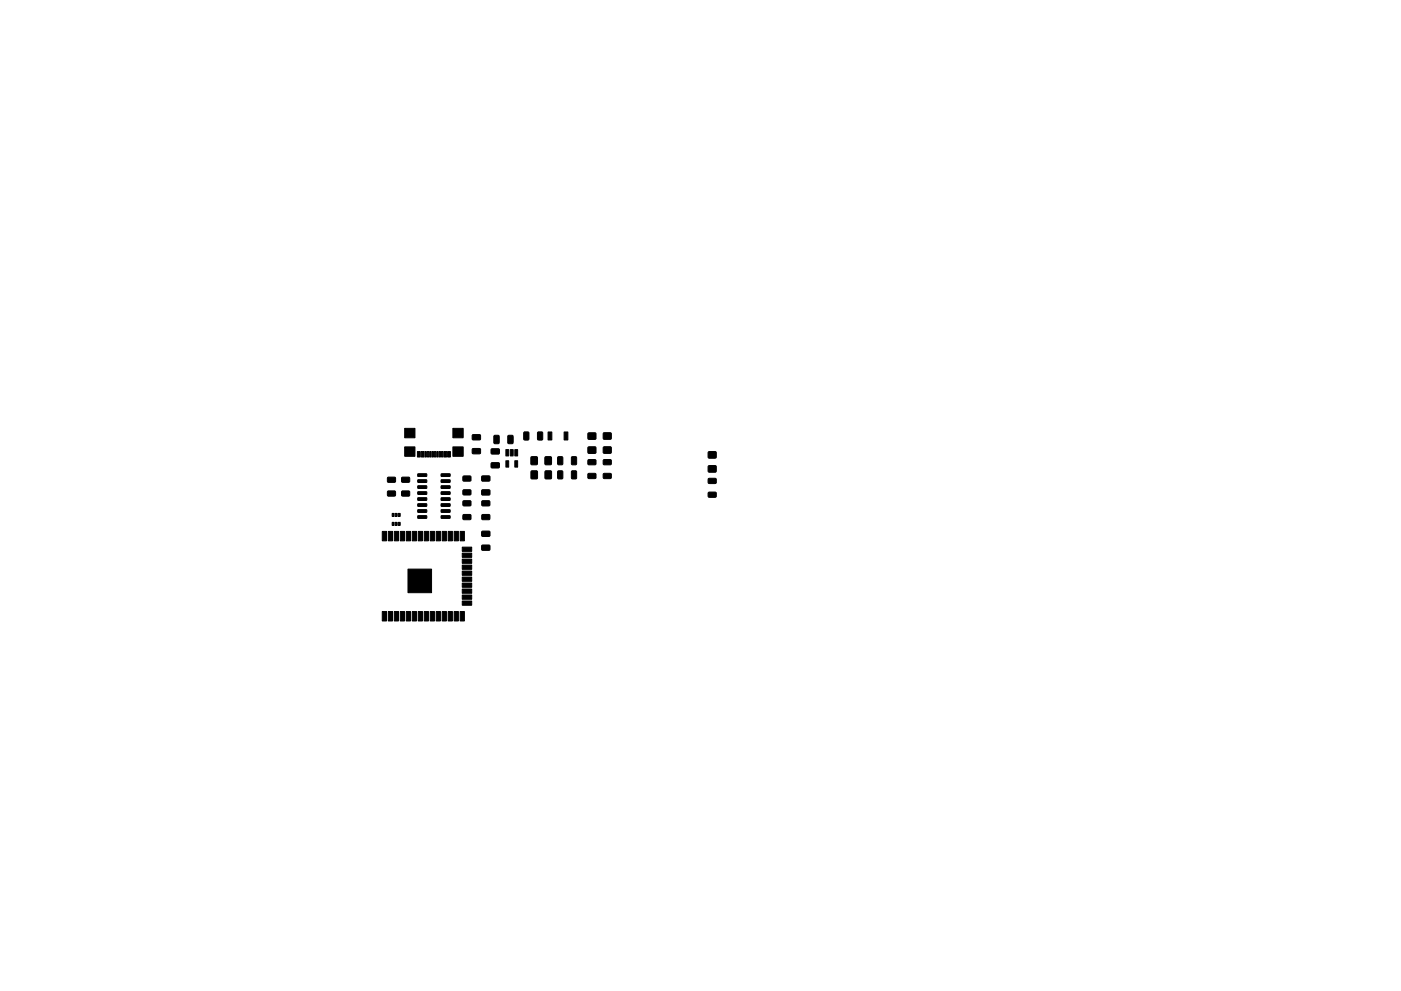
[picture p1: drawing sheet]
<svg xmlns="http://www.w3.org/2000/svg" width="297mm" height="210mm" viewBox="0 0 297 210" stroke-linecap="round" stroke-linejoin="round" font-family="sans-serif">
<g fill="#000" stroke="#000" stroke-width=".21">
<path d="M85.8 94.8h2.2v2h-2.2zM85.8 90.9h2.2v2h-2.2zM88.5 95.8h.6v1.2h-.6zM89.3 95.8h.6v1.2h-.6zM90.1 95.8h.3v1.2h-.3zM90.6 95.8h.3v1.2h-.3zM91.1 95.8h.3v1.2h-.3zM91.6 95.8h.3v1.2h-.3zM92.1 95.8h.3v1.2h-.3zM92.6 95.8h.3v1.2h-.3zM93.1 95.8h.3v1.2h-.3zM93.6 95.8h.3v1.2h-.3z"/>
<path d="M94.1 95.8h.6v1.2h-.6zM94.9 95.8h.6v1.2h-.6zM96 94.8h2.2v2h-2.2zM96 90.9h2.2v2h-2.2zM100.2 95.2h1.5l.2 .2v.7l-.2 .2h-1.4l-.2-.3zM100.2 92.3l1.5-.1 .2 .2v.8l-.2 .1h-1.4l-.2-.2zM104.2 98.2h1.5l.2 .2v.7l-.2 .2h-1.4l-.2-.3zM104.2 95.3l1.5-.1 .2 .2v.8l-.2 .1h-1.4l-.2-.2zM104.8 92.4l.8-.1 .2 .2v1.4l-.1 .2h-.7l-.3-.1zM107.7 92.4l.8-.1 .3 .2v1.4l-.2 .2h-.7l-.2-.1zM107.3 95.4h.5v1.3h-.5zM107.3 97.8h.5v1.3h-.5z"/>
<path d="M108.2 95.4h.6v1.3h-.6zM109.2 95.4h.5v1.3h-.5zM109.2 97.8h.5v1.3h-.5zM111.1 91.7l.8-.1 .2 .2v1.3l-.1 .3h-.7l-.3-.2zM112.6 96.9h1.3v1.7h-1.3zM114 91.7l.8-.1 .3 .2v1.3l-.2 .3h-.7l-.2-.2zM115.6 96.9h1.3v1.7h-1.3zM116.2 91.6h.8v1.7h-.8zM118.3 96.9h.8l.2 .1v1.4l-.1 .2h-.7l-.3-.1zM119.6 91.6h.8v1.7h-.8zM121.2 96.9h.8l.2 .1 .1 1.4-.2 .2h-.7l-.2-.1zM124.7 91.9h1.6v1.3h-1.6z"/>
<path d="M124.7 94.9h1.6v1.2h-1.6zM124.7 97.6l1.5-.1 .2 .2v.8l-.3 .1h-1.3l-.2-.2zM127.9 97.6l1.6-.1 .1 .2v.8l-.2 .1h-1.4l-.1-.2zM127.9 91.9h1.7v1.3h-1.7zM127.9 94.8h1.7v1.3h-1.7zM150.2 95.9h1.6v1.3h-1.6zM150.2 98.8h1.6v1.3h-1.6zM81 112.7h1v2h-1zM82.3 112.7h.9v2h-.9zM83.1 110.8h.4v.7h-.4zM83.1 108.9h.4v.7h-.4zM82.2 101.3l1.5-.1 .2 .3v.7l-.3 .1h-1.3l-.2-.2z"/>
<path d="M82.2 104.2h1.5l.2 .2v.7l-.3 .2h-1.3l-.2-.3zM83.8 110.8h.4v.7h-.4zM83.8 108.9h.4v.7h-.4zM83.6 112.7h.9v2h-.9zM84.4 110.8h.4v.7h-.4zM84.4 108.9h.4v.7h-.4zM85.2 104.2h1.5l.2 .2v.7l-.3 .2h-1.3l-.2-.3zM85.2 101.3l1.5-.1 .2 .3v.7l-.3 .1h-1.3l-.2-.2zM84.9 112.7h.9v2h-.9zM86.1 112.7h.9v2h-.9zM87.4 112.7h.9v2h-.9zM88.7 112.7h.9v2h-.9z"/>
<path d="M88.6 100.5h1.8l.1 .5-1.9 .1zM88.6 101.8h1.8l.1 .5-1.9 .1zM88.6 103.1h1.8l.1 .5h-1.9zM88.6 104.4l1.8-.1 .1 .5-1.9 .1zM88.6 105.6h1.8l.1 .5-1.9 .1zM88.6 106.9h1.8l.1 .5h-1.9zM88.6 108.2l1.8-.1 .1 .5-1.9 .1zM88.6 109.4h1.8l.1 .5-1.9 .1zM89.9 112.7h.9v2h-.9zM91.2 112.7h.9v2h-.9zM92.5 112.7h.9v2h-.9zM93.7 112.7h1v2h-1z"/>
<path d="M93.5 109.4h1.9v.5l-1.8 .1zM93.5 108.2l1.9-.1v.5l-1.8 .1zM93.5 106.9h1.9v.5h-1.8zM93.5 105.6h1.9v.5l-1.8 .1zM93.5 104.4l1.9-.1v.5l-1.8 .1zM93.5 103.1h1.9v.5h-1.8zM93.5 101.8h1.9v.5l-1.8 .1zM93.5 100.5h1.9v.5l-1.8 .1zM95 112.7h.9v2h-.9zM96.3 112.7h.9v2h-.9zM98.2 104l1.5-.1 .2 .2v.8l-.3 .1h-1.3l-.2-.2zM98.2 101h1.5l.2 .2v.7l-.3 .2h-1.3l-.2-.3z"/>
<path d="M97.6 112.7h.9v2h-.9zM98.2 106.3l1.5-.1 .2 .3v.7l-.3 .1h-1.3l-.2-.2zM98.2 109.2h1.5l.2 .2v.7l-.3 .2h-1.3l-.2-.3zM98 119.9h2v.9h-2zM98 118.6h2v.9h-2zM98 117.4h2v.9h-2zM98 116.1h2v.9h-2zM102.2 104l1.5-.1 .2 .2v.8l-.2 .1h-1.4l-.2-.2zM102.2 101h1.5l.2 .2v.7l-.2 .2h-1.4l-.2-.3zM102.2 106.3l1.5-.1 .2 .3v.7l-.3 .1h-1.3l-.2-.2zM102.2 109.2h1.5l.2 .2v.7l-.3 .2h-1.3l-.2-.3zM102.2 112.7h1.5l.2 .2v.8l-.2 .1h-1.4l-.2-.2z"/>
<path d="M102.2 115.7l1.5-.1 .2 .3v.7l-.2 .2h-1.4l-.2-.3zM112.6 99.9h1.3v1.7h-1.3zM115.6 99.9h1.3v1.7h-1.3zM118.3 99.9h.8l.2 .1v1.4l-.1 .2h-.7l-.3-.1zM121.2 99.9h.8l.2 .1 .1 1.4-.2 .2h-.7l-.2-.1zM124.7 100.5l1.5-.1 .2 .3v.7l-.3 .1h-1.3l-.2-.2zM127.9 100.5l1.6-.1 .1 .3v.7l-.2 .1h-1.4l-.1-.2zM150.2 101.5h1.5l.2 .2v.7l-.3 .2h-1.3l-.2-.3zM150.2 104.5l1.5-.1 .2 .2v.8l-.3 .1h-1.3l-.2-.2zM81 129.7h1v2h-1zM82.3 129.7h.9v2h-.9zM83.6 129.7h.9v2h-.9z"/>
<path d="M84.9 129.7h.9v2h-.9zM86.1 129.7h.9v2h-.9zM87.4 129.7h.9v2h-.9zM88.7 129.7h.9v2h-.9zM89.9 129.7h.9v2h-.9zM86.5 120.7h5v5h-5zM91.2 129.7h.9v2h-.9zM92.5 129.7h.9v2h-.9zM93.7 129.7h1v2h-1zM95 129.7h.9v2h-.9zM96.3 129.7h.9v2h-.9zM97.6 129.7h.9v2h-.9z"/>
<path d="M98 127.5h2v.9h-2zM98 126.2h2v.9h-2zM98 125h2v.9h-2zM98 123.7h2v.9h-2zM98 122.4h2v.9h-2zM98 121.2h2v.9h-2z"/>
</g>
</svg>
